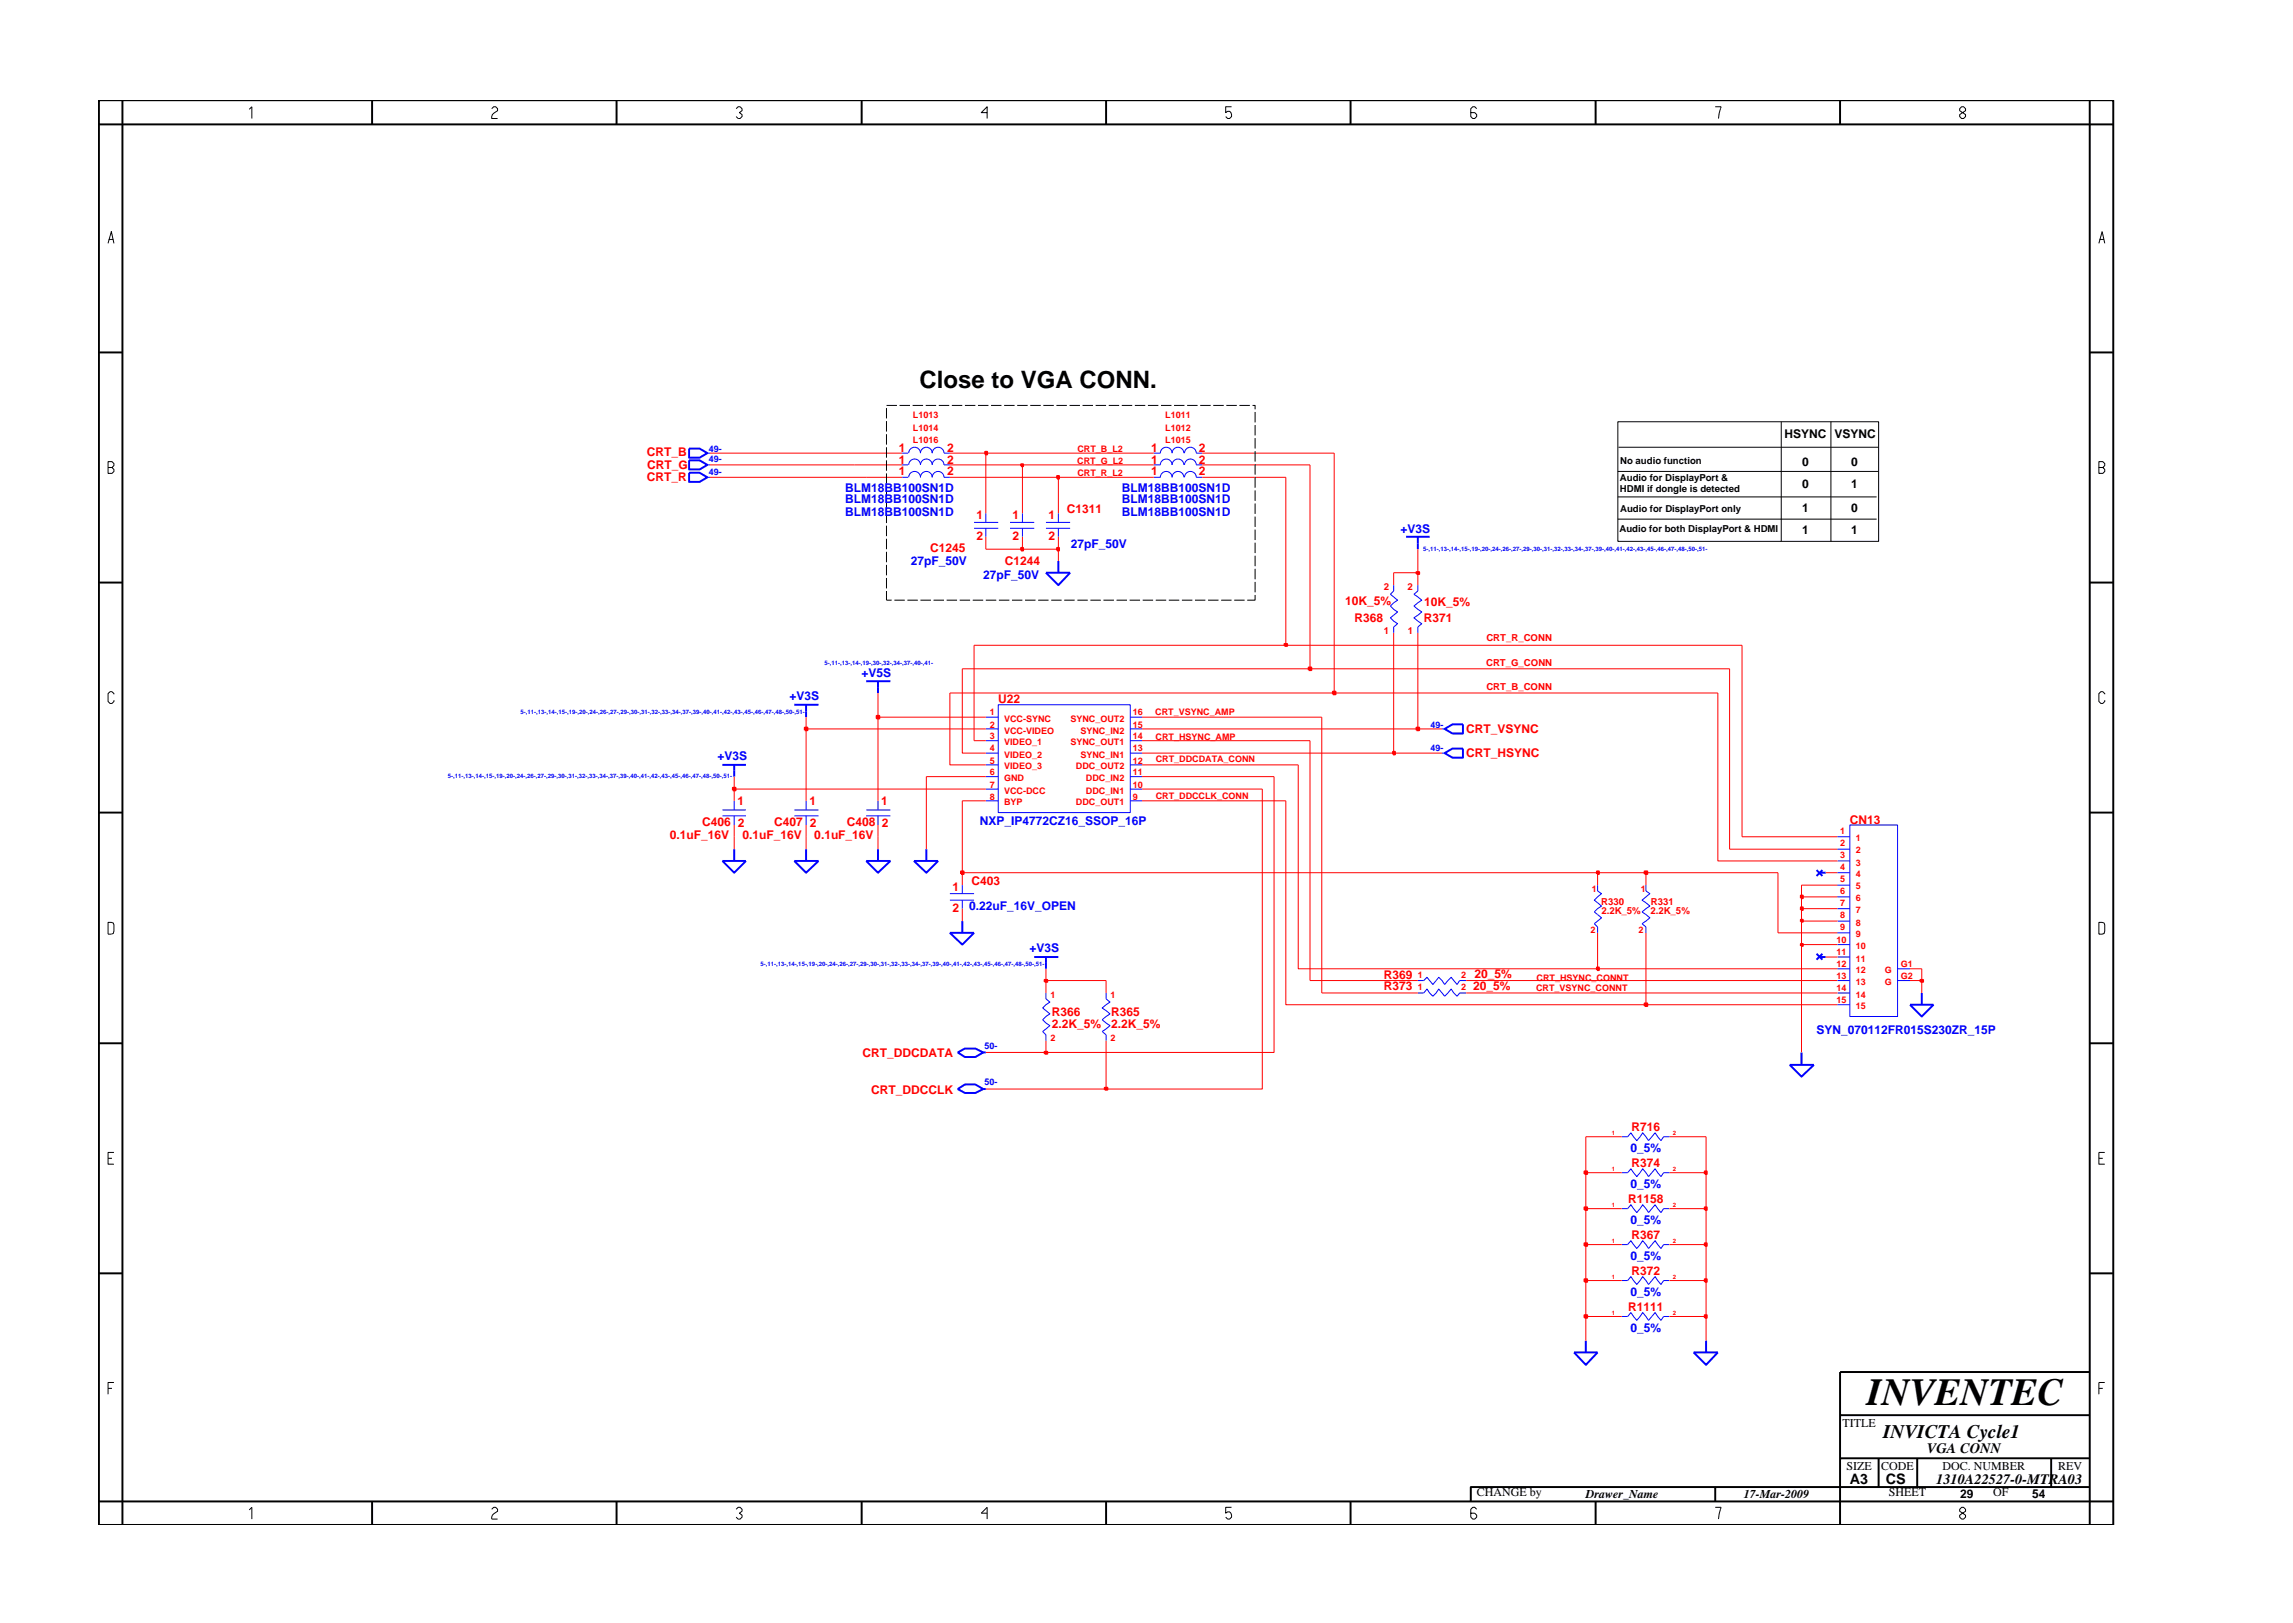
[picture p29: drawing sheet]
<svg xmlns="http://www.w3.org/2000/svg" width="297mm" height="210mm" viewBox="0 0 297 210" stroke-linecap="round" stroke-linejoin="round" font-family="sans-serif">
<defs><g id="words">
<text font-size="5" x="241.8" y="182">INVENTEC</text>
<text font-size="3.1" x="119.1" y="50.2">Close to VGA CONN.</text>
<text font-size="2.5" x="244" y="186.3">INVICTA Cycle1</text>
<g font-size="1.9">
<text x="249.6" y="188.2">VGA CONN</text>
<text x="239.6" y="192.2">A3</text>
<text x="244.3" y="192.3">CS</text>
<text x="250.8" y="192.2">1310A22527-0-MTRA03</text>
</g>
<g font-size="1.6" fill="#f00">
<text x="83.8" y="59.1">CRT_B</text>
<text x="116.4" y="58.5">1</text>
<text x="122.7" y="58.5">2</text>
<text x="149.1" y="58.5">1</text>
<text x="155.3" y="58.5">2</text>
<text x="83.8" y="62.3">CRT_R</text>
<text x="83.8" y="60.7">CRT_G</text>
<text x="116.4" y="61.6">1</text>
<text x="116.4" y="60.1">1</text>
<text x="122.7" y="61.6">2</text>
<text x="122.7" y="60.1">2</text>
<text x="149.1" y="61.6">1</text>
<text x="149.1" y="60.1">1</text>
<text x="155.3" y="61.6">2</text>
<text x="155.3" y="60.1">2</text>
<text x="120.5" y="71.5">C1245</text>
<text x="126.5" y="67.3">1</text>
<text x="126.5" y="69.9">2</text>
<text x="131.2" y="67.3">1</text>
<text x="131.2" y="69.9">2</text>
<text x="135.8" y="67.3">1</text>
<text x="135.8" y="69.9">2</text>
<text x="138.2" y="66.5">C1311</text>
<text x="130.2" y="73.2">C1244</text>
<text x="174.3" y="78.3">10K_5%</text>
<text x="175.5" y="80.5">R368</text>
<text x="184.4" y="80.5">R371</text>
<text x="184.5" y="78.5">10K_5%</text>
<text x="129.3" y="91.1">U22</text>
<text x="189.9" y="94.9">CRT_VSYNC</text>
<text x="189.9" y="98.1">CRT_HSYNC</text>
<text x="91" y="107">C406</text>
<text x="95.5" y="104.3">1</text>
<text x="95.6" y="107.1">2</text>
<text x="100.3" y="107">C407</text>
<text x="104.8" y="104.3">1</text>
<text x="104.9" y="107.1">2</text>
<text x="109.7" y="107">C408</text>
<text x="114.2" y="104.3">1</text>
<text x="114.2" y="107.1">2</text>
<text x="239.6" y="106.7">CN13</text>
<text x="86.8" y="108.7">0.1uF_16V</text>
<text x="96.2" y="108.7">0.1uF_16V</text>
<text x="105.5" y="108.7">0.1uF_16V</text>
<text x="123.4" y="115.4">1</text>
<text x="123.4" y="118.1">2</text>
<text x="125.8" y="114.6">C403</text>
<text x="136.3" y="131.6">R366</text>
<text x="144" y="131.6">R365</text>
<text x="179.3" y="128.2">R373</text>
<text x="179.3" y="126.8">R369</text>
<text x="190.8" y="128.2">20_5%</text>
<text x="191" y="126.7">20_5%</text>
<text x="111.7" y="136.9">CRT_DDCDATA</text>
<text x="136.3" y="133.1">2.2K_5%</text>
<text x="144" y="133.1">2.2K_5%</text>
<text x="112.9" y="141.7">CRT_DDCCLK</text>
<text x="211.4" y="146.5">R716</text>
<text x="210.9" y="155.8">R1158</text>
<text x="211.4" y="151.2">R374</text>
<text x="211.4" y="160.5">R367</text>
<text x="211.4" y="165.1">R372</text>
<text x="210.9" y="169.8">R1111</text>
</g>
<g font-size="1.6">
<text x="231.2" y="56.7">HSYNC</text>
<text x="237.6" y="56.7">VSYNC</text>
<text x="233.4" y="60.4">0</text>
<text x="233.4" y="63.3">0</text>
<text x="239.8" y="60.4">0</text>
<text x="239.8" y="63.3">1</text>
<text x="233.4" y="66.3">1</text>
<text x="233.4" y="69.2">1</text>
<text x="239.8" y="66.3">0</text>
<text x="239.8" y="69.2">1</text>
<text x="238.7" y="184.8">TITLE</text>
<text x="239.2" y="190.4">SIZE</text>
<text x="243.7" y="190.4">CODE</text>
<text x="251.6" y="190.4">DOC. NUMBER</text>
<text x="266.6" y="190.4">REV</text>
<text x="191.3" y="193.9">CHANGE by</text>
<text x="205.4" y="194.1">Drawer_Name</text>
<text x="225.9" y="194.1">17-Mar-2009</text>
<text x="244.7" y="193.9">SHEET</text>
<text x="253.9" y="194.1">29</text>
<text x="258.2" y="193.9">OF</text>
<text x="263.3" y="194.1">54</text>
</g>
<g font-size="1.6" fill="#00f">
<text x="109.5" y="63.7">BLM18BB100SN1D</text>
<text x="109.5" y="65.2">BLM18BB100SN1D</text>
<text x="145.3" y="65.2">BLM18BB100SN1D</text>
<text x="145.3" y="63.7">BLM18BB100SN1D</text>
<text x="109.5" y="66.8">BLM18BB100SN1D</text>
<text x="138.7" y="71">27pF_50V</text>
<text x="145.3" y="66.8">BLM18BB100SN1D</text>
<text x="181.4" y="69.1">+V3S</text>
<text x="118" y="73.2">27pF_50V</text>
<text x="127.4" y="75">27pF_50V</text>
<text x="111.6" y="87.7">+V5S</text>
<text x="102.3" y="90.7">+V3S</text>
<text x="93" y="98.5">+V3S</text>
<text x="126.9" y="106.9">NXP_IP4772CZ16_SSOP_16P</text>
<text x="125.5" y="117.9">0.22uF_16V_OPEN</text>
<text x="133.3" y="123.4">+V3S</text>
<text x="235.3" y="134">SYN_070112FR015S230ZR_15P</text>
<text x="211.2" y="149.2">0_5%</text>
<text x="211.2" y="153.9">0_5%</text>
<text x="211.2" y="158.5">0_5%</text>
<text x="211.2" y="167.8">0_5%</text>
<text x="211.2" y="163.2">0_5%</text>
<text x="211.2" y="172.5">0_5%</text>
</g>
<g font-size="1.2" fill="#00f">
<text x="91.8" y="59.8">49-</text>
<text x="91.8" y="58.5">49-</text>
<text x="91.8" y="61.6">49-</text>
<text x="185.3" y="94.3">49-</text>
<text x="185.3" y="97.3">49-</text>
<text x="127.5" y="135.9">50-</text>
<text x="127.5" y="140.5">50-</text>
</g>
<g font-size="1.2" fill="#f00">
<text x="118.3" y="54.2">L1013</text>
<text x="118.3" y="57.3">L1016</text>
<text x="118.3" y="55.8">L1014</text>
<text x="139.6" y="58.5">CRT_B_L2</text>
<text x="150.9" y="54.2">L1011</text>
<text x="150.9" y="57.3">L1015</text>
<text x="150.9" y="55.8">L1012</text>
<text x="139.5" y="60.1">CRT_G_L2</text>
<text x="139.6" y="61.7">CRT_R_L2</text>
<text x="179.3" y="76.4">2</text>
<text x="182.3" y="76.4">2</text>
<text x="179.3" y="82.2">1</text>
<text x="182.4" y="82.2">1</text>
<text x="192.5" y="83">CRT_R_CONN</text>
<text x="192.5" y="86.3">CRT_G_CONN</text>
<text x="192.5" y="89.4">CRT_B_CONN</text>
<text x="128.2" y="92.7">1</text>
<text x="128.2" y="94.3">2</text>
<text x="128.2" y="95.8">3</text>
<text x="130.1" y="93.5">VCC-SYNC</text>
<text x="130.1" y="95">VCC-VIDEO</text>
<text x="138.7" y="93.5">SYNC_OUT2</text>
<text x="140" y="95">SYNC_IN2</text>
<text x="146.8" y="94.3">15</text>
<text x="146.8" y="95.8">14</text>
<text x="146.8" y="92.7">16</text>
<text x="149.7" y="92.7">CRT_VSYNC_AMP</text>
<text x="149.7" y="95.8">CRT_HSYNC_AMP</text>
<text x="128.2" y="100.4">6</text>
<text x="128.2" y="97.3">4</text>
<text x="128.2" y="98.9">5</text>
<text x="130.1" y="101.2">GND</text>
<text x="130.1" y="96.5">VIDEO_1</text>
<text x="130.1" y="98.2">VIDEO_2</text>
<text x="130.1" y="99.7">VIDEO_3</text>
<text x="138.7" y="96.5">SYNC_OUT1</text>
<text x="139.4" y="99.7">DDC_OUT2</text>
<text x="140" y="98.2">SYNC_IN1</text>
<text x="140.7" y="101.2">DDC_IN2</text>
<text x="146.8" y="100.4">11</text>
<text x="146.8" y="98.9">12</text>
<text x="146.8" y="97.3">13</text>
<text x="149.7" y="98.8">CRT_DDCDATA_CONN</text>
<text x="128.2" y="103.6">8</text>
<text x="128.2" y="102.1">7</text>
<text x="130.1" y="104.3">BYP</text>
<text x="130.1" y="102.8">VCC-DCC</text>
<text x="139.4" y="104.3">DDC_OUT1</text>
<text x="140.7" y="102.8">DDC_IN1</text>
<text x="146.8" y="102.1">10</text>
<text x="146.8" y="103.6">9</text>
<text x="149.7" y="103.5">CRT_DDCCLK_CONN</text>
<text x="238.4" y="111.1">3</text>
<text x="238.4" y="112.7">4</text>
<text x="238.4" y="108.1">1</text>
<text x="238.4" y="109.6">2</text>
<text x="240.4" y="110.5">2</text>
<text x="240.4" y="112.1">3</text>
<text x="240.4" y="113.7">4</text>
<text x="240.4" y="109">1</text>
<text x="206.2" y="115.6">1</text>
<text x="207.4" y="117.3">R330</text>
<text x="207.4" y="118.4">2.2K_5%</text>
<text x="212.5" y="115.6">1</text>
<text x="213.8" y="118.4">2.2K_5%</text>
<text x="213.9" y="117.3">R331</text>
<text x="238.4" y="114.2">5</text>
<text x="238.4" y="115.8">6</text>
<text x="238.4" y="117.4">7</text>
<text x="238.4" y="118.9">8</text>
<text x="240.4" y="115.2">5</text>
<text x="240.4" y="116.8">6</text>
<text x="240.4" y="118.3">7</text>
<text x="240.4" y="119.9">8</text>
<text x="206.1" y="120.8">2</text>
<text x="212.2" y="120.9">2</text>
<text x="237.9" y="122.2">10</text>
<text x="237.9" y="123.7">11</text>
<text x="237.9" y="125.3">12</text>
<text x="238.4" y="120.4">9</text>
<text x="240.4" y="121.4">9</text>
<text x="240.4" y="123">10</text>
<text x="240.4" y="124.6">11</text>
<text x="246.2" y="125.3">G1</text>
<text x="136.1" y="129.3">1</text>
<text x="143.9" y="129.3">1</text>
<text x="183.7" y="128.2">1</text>
<text x="183.7" y="126.7">1</text>
<text x="189.3" y="128.2">2</text>
<text x="189.3" y="126.7">2</text>
<text x="199" y="128.4">CRT_VSYNC_CONNT</text>
<text x="199.1" y="127">CRT_HSYNC_CONNT</text>
<text x="237.9" y="126.9">13</text>
<text x="237.9" y="128.4">14</text>
<text x="237.9" y="130">15</text>
<text x="240.4" y="126.1">12</text>
<text x="240.4" y="127.6">13</text>
<text x="240.4" y="129.2">14</text>
<text x="240.4" y="130.8">15</text>
<text x="244.1" y="126.1">G</text>
<text x="244.1" y="127.6">G</text>
<text x="246.2" y="126.9">G2</text>
<text x="136.1" y="134.8">2</text>
<text x="143.9" y="134.8">2</text>
</g>
<g font-size="1.2">
<text x="209.9" y="62.3">Audio for DisplayPort &amp;</text>
<text x="209.9" y="63.7">HDMI if dongle is detected</text>
<text x="209.9" y="60.1">No audio function</text>
<text x="209.8" y="68.9">Audio for both DisplayPort &amp; HDMI</text>
<text x="209.9" y="66.4">Audio for DisplayPort only</text>
</g>
<g font-size=".8" fill="#00f">
<text x="184.3" y="71.4">5-,11-,13-,14-,15-,19-,20-,24-,26-,27-,29-,30-,31-,32-,33-,34-,37-,39-,40-,41-,42-,43-,45-,46-,47-,48-,50-,51-</text>
<text x="106.8" y="86.1">5-,11-,13-,14-,19-,30-,32-,34-,37-,40-,41-</text>
<text x="67.4" y="92.5">5-,11-,13-,14-,15-,19-,20-,24-,26-,27-,29-,30-,31-,32-,33-,34-,37-,39-,40-,41-,42-,43-,45-,46-,47-,48-,50-,51-</text>
<text x="58" y="100.8">5-,11-,13-,14-,15-,19-,20-,24-,26-,27-,29-,30-,31-,32-,33-,34-,37-,39-,40-,41-,42-,43-,45-,46-,47-,48-,50-,51-</text>
<text x="98.5" y="125.1">5-,11-,13-,14-,15-,19-,20-,24-,26-,27-,29-,30-,31-,32-,33-,34-,37-,39-,40-,41-,42-,43-,45-,46-,47-,48-,50-,51-</text>
</g>
<g font-size=".8" fill="#f00">
<text x="208.8" y="147">1</text>
<text x="216.7" y="147">2</text>
<text x="208.8" y="151.7">1</text>
<text x="216.7" y="151.7">2</text>
<text x="208.8" y="161">1</text>
<text x="208.8" y="156.3">1</text>
<text x="216.7" y="161">2</text>
<text x="216.7" y="156.3">2</text>
<text x="208.8" y="165.6">1</text>
<text x="216.7" y="165.6">2</text>
<text x="208.8" y="170.3">1</text>
<text x="216.7" y="170.3">2</text>
</g>
</g></defs>
<g fill="none" stroke="#00f" stroke-width=".13">
<path d="M91.6 58.7h.4M116.9 58.7h.7M117.7 58.7a.76 .76 0 0 1 .8-.8 .76 .76 0 0 1 .7 .8 .76 .76 0 0 1 .8-.8 .76 .76 0 0 1 .8 .8 .76 .76 0 0 1 .7-.8 .76 .76 0 0 1 .8 .8h.7M149.5 58.7h.8a.76 .76 0 0 1 .8-.8 .76 .76 0 0 1 .7 .8 .76 .76 0 0 1 .8-.8 .76 .76 0 0 1 .8 .8M153.4 58.7a.76 .76 0 0 1 .8-.8 .76 .76 0 0 1 .8 .8h.7M91.6 60.2h.4M91.6 61.8h.4M116.9 60.2h.7M116.9 61.8h.7M117.7 60.2a.76 .76 0 0 1 .8-.7 .76 .76 0 0 1 .7 .7 .76 .76 0 0 1 .8-.7 .76 .76 0 0 1 .8 .7 .76 .76 0 0 1 .7-.7 .76 .76 0 0 1 .8 .7h.7M117.7 61.8a.76 .76 0 0 1 .8-.7 .76 .76 0 0 1 .7 .7 .76 .76 0 0 1 .8-.7 .76 .76 0 0 1 .8 .7 .76 .76 0 0 1 .7-.7 .76 .76 0 0 1 .8 .7h.7M126.2 67.7h3.1"/>
<path d="M126.2 68.4h3.1M127.7 66.5v1.2M127.7 68.4v1.1M130.8 68.4h3.2M130.8 67.7h3.2M132.4 66.5v1.2M132.4 68.4v1.1M135.5 68.4h3.1M135.5 67.7h3.1M137.1 66.5v1.2M137.1 68.4v1.1M149.5 61.8h.8a.76 .76 0 0 1 .8-.7 .76 .76 0 0 1 .7 .7 .76 .76 0 0 1 .8-.7 .76 .76 0 0 1 .8 .7"/>
<path d="M149.5 60.2h.8a.76 .76 0 0 1 .8-.7 .76 .76 0 0 1 .7 .7 .76 .76 0 0 1 .8-.7 .76 .76 0 0 1 .8 .7M153.4 60.2a.76 .76 0 0 1 .8-.7 .76 .76 0 0 1 .8 .7h.7M153.4 61.8a.76 .76 0 0 1 .8-.7 .76 .76 0 0 1 .8 .7h.7M180.5 75.8v.8l-.4 .4 .9 .8-.9 .7 .9 .8-.9 .7 .9 .8-.5 .4v.8M183.7 75.8v.8l-.5 .4 1 .8-1 .7 1 .8-1 .7 1 .8-.5 .4v.8M127.7 92.9h1.6M127.7 96h1.6M127.7 99.1h1.6M127.7 94.4h1.6M127.7 97.6h1.6M129.3 91.3h17.1v14h-17.1zM146.4 92.9h1.5"/>
<path d="M146.4 96h1.5M146.4 99.1h1.5M146.4 94.4h1.5M146.4 97.6h1.5M186.8 94.4h.3M186.8 97.6h.3M93.6 104.9h3M93.6 105.7h3M95.1 103.7v1.2M95.1 105.7v1.2M102.9 104.9h3.1M102.9 105.7h3.1"/>
<path d="M104.4 103.7v1.2M104.4 105.7v1.2M112.2 104.9h3.1M112.2 105.7h3.1M113.7 103.7v1.2M113.7 105.7v1.2M123 116.6h3.2M123 115.8h3.2M124.7 114.7v1.1M124.7 116.6v1.1M127.7 102.2h1.6M127.7 100.6h1.6"/>
<path d="M127.7 103.7h1.6M146.4 102.2h1.5M146.4 100.6h1.5M146.4 103.7h1.5M207 114.7v.7l.5 .4-1 .8 1 .8-1 .7 1 .8-1 .8 .5 .4v.7M213.2 114.7v.7l.5 .4-1 .8 1 .8-1 .7 1 .8-1 .8 .5 .4v.7M238 110h1.6M238 108.4h1.6M238 111.5h1.6M238 114.7h1.6M238 117.7h1.6M238 113.1h1.6"/>
<path d="M238 116.2h1.6M238 119.3h1.6M239.6 106.9h6.2v24.8h-6.2zM135.5 128.6v.8l.5 .4-.9 .8 .9 .7-.9 .8 .9 .8-.9 .7 .4 .5v.7M143.3 128.6v.8l.5 .4-1 .8 1 .7-1 .8 1 .8-1 .7 .5 .5v.7M183.7 128.6h.7l.5-.5 .7 1 .8-1 .7 1 .9-1 .8 1 .3-.5h.8M183.7 127h.7l.5-.4 .7 .9 .8-.9 .7 .9 .9-.9 .8 .9 .3-.5h.8M238 120.8h1.6M238 124h1.6M238 127h1.6M238 122.4h1.6M238 125.5h1.6"/>
<path d="M238 128.6h1.6M238 130.2h1.6M245.8 127h1.6M245.8 125.5h1.6M210.1 147.3h.7l.5-.5 .7 1 .8-1 .8 1 .8-1 .8 1 .3-.5h.8M210.1 156.6h.7l.5-.5 .7 1 .8-1 .8 1 .8-1 .8 1 .3-.5h.8M210.1 151.9h.7l.5-.5 .7 1 .8-1 .8 1 .8-1 .8 1 .3-.5h.8M210.1 170.5h.7l.5-.5 .7 1.1 .8-1.1 .8 1.1 .8-1.1 .8 1.1 .3-.6h.8M210.1 165.9h.7l.5-.5 .7 1 .8-1 .8 1 .8-1 .8 1 .3-.5h.8M210.1 161.2h.7l.5-.5 .7 1 .8-1 .8 1 .8-1 .8 1 .3-.5h.8"/>
</g>
<g fill="none" stroke="#00f" stroke-width=".25">
<path d="M89.3 58.1h1.3l1 .6-1 .6h-1.3zM89.3 59.6h1.3l1 .6-1 .6h-1.3zM89.3 61.2h1.3l1 .6-1 .6h-1.3zM135.5 74.2h3.1l-1.5 1.6zM137.1 72.7v1.5M182.1 69.5h3.1M183.7 69.5v1.6M93.6 99.1h3M95.1 99.1v1.5M102.9 91.3h3.1M104.4 91.3v1.6M112.2 88.3h3.1"/>
<path d="M113.7 88.3v1.5M187.1 94.4l1.1-.6h1.3v1.2h-1.3zM187.1 97.6l1.1-.6h1.3v1.2h-1.3zM93.6 111.5h3l-1.5 1.6zM95.1 110v1.5M102.9 111.5h3.1l-1.6 1.6zM104.4 110v1.5M112.2 111.5h3.1l-1.6 1.6zM113.7 110v1.5M118.4 111.5h3.1l-1.5 1.6zM120 110v1.5M124.7 119.3v1.5"/>
<path d="M235.3 112.7l.8 .8M235.7 113.1h.8M236.1 112.7l-.8 .8M123 120.8h3.2l-1.5 1.6zM124.1 136.3l.9-.5h1.4l1 .5-1 .6h-1.4zM127.4 136.3h.3M134 124h3.1M135.5 124v1.5M231.8 138h3.2l-1.6 1.5zM233.4 136.3v1.7M235.3 123.6l.8 .7M235.7 124h.8"/>
<path d="M236.1 123.6l-.8 .7M247.4 130.2h3.1l-1.6 1.5zM248.9 128.6v1.6M124.1 141.1l.9-.6h1.4l1 .6-1 .5h-1.4zM127.4 141.1h.3M203.9 175.2h3.1l-1.6 1.6zM205.4 173.7v1.5M219.4 175.2h3.1l-1.5 1.6zM221 173.7v1.5"/>
</g>
<path d="M205.4 170.5v3.2M221 170.5v3.2" fill="none" stroke="#f00" stroke-width=".13"/>
<path d="M205.3 170.4h.3v.3h-.3z" fill="#8e2323"/>
<path d="M205.3 170.4h.3v.3h-.3z" fill="none" stroke="#f00" stroke-width=".25"/>
<path d="M205.4 165.9v4.6h4.7M216.3 170.5h4.7" fill="none" stroke="#f00" stroke-width=".13"/>
<path d="M220.8 170.4h.3v.3h-.3z" fill="#8e2323"/>
<path d="M220.8 170.4h.3v.3h-.3z" fill="none" stroke="#f00" stroke-width=".25"/>
<path d="M221 165.9v4.6" fill="none" stroke="#f00" stroke-width=".13"/>
<path d="M205.3 165.7h.3v.4h-.3z" fill="#8e2323"/>
<path d="M205.3 165.7h.3v.4h-.3z" fill="none" stroke="#f00" stroke-width=".25"/>
<path d="M205.4 161.2v4.7h4.7M216.3 165.9h4.7" fill="none" stroke="#f00" stroke-width=".13"/>
<path d="M220.8 165.7h.3v.4h-.3z" fill="#8e2323"/>
<path d="M220.8 165.7h.3v.4h-.3z" fill="none" stroke="#f00" stroke-width=".25"/>
<path d="M221 161.2v4.7" fill="none" stroke="#f00" stroke-width=".13"/>
<path d="M205.3 161.1h.3v.3h-.3z" fill="#8e2323"/>
<path d="M205.3 161.1h.3v.3h-.3z" fill="none" stroke="#f00" stroke-width=".25"/>
<path d="M205.4 156.6v4.6h4.7M216.3 161.2h4.7" fill="none" stroke="#f00" stroke-width=".13"/>
<path d="M220.8 161.1h.3v.3h-.3z" fill="#8e2323"/>
<path d="M220.8 161.1h.3v.3h-.3z" fill="none" stroke="#f00" stroke-width=".25"/>
<path d="M221 156.6v4.6" fill="none" stroke="#f00" stroke-width=".13"/>
<path d="M205.3 156.4h.3v.3h-.3z" fill="#8e2323"/>
<path d="M205.3 156.4h.3v.3h-.3z" fill="none" stroke="#f00" stroke-width=".25"/>
<path d="M205.4 151.9v4.7h4.7M216.3 156.6h4.7" fill="none" stroke="#f00" stroke-width=".13"/>
<path d="M220.8 156.4h.3v.3h-.3z" fill="#8e2323"/>
<path d="M220.8 156.4h.3v.3h-.3z" fill="none" stroke="#f00" stroke-width=".25"/>
<path d="M221 151.9v4.7" fill="none" stroke="#f00" stroke-width=".13"/>
<path d="M205.3 151.8h.3v.3h-.3z" fill="#8e2323"/>
<path d="M205.3 151.8h.3v.3h-.3z" fill="none" stroke="#f00" stroke-width=".25"/>
<path d="M205.4 147.3v4.6h4.7M216.3 151.9h4.7" fill="none" stroke="#f00" stroke-width=".13"/>
<path d="M220.8 151.8h.3v.3h-.3z" fill="#8e2323"/>
<path d="M220.8 151.8h.3v.3h-.3z" fill="none" stroke="#f00" stroke-width=".25"/>
<path d="M127.7 141.1h15.6M205.4 147.3h4.7M216.3 147.3h4.7v4.6" fill="none" stroke="#f00" stroke-width=".13"/>
<path d="M143.1 140.9h.4v.3h-.4z" fill="#8e2323"/>
<path d="M143.1 140.9h.4v.3h-.4z" fill="none" stroke="#f00" stroke-width=".25"/>
<path d="M163.5 102.2v38.9h-20.2v-6.3M127.7 136.3h7.8" fill="none" stroke="#f00" stroke-width=".13"/>
<path d="M135.3 136.3h.4v.2h-.4z" fill="#8e2323"/>
<path d="M135.3 136.3h.4v.2h-.4z" fill="none" stroke="#f00" stroke-width=".25"/>
<path d="M165 100.6v35.7h-29.5v-1.5M166.6 103.7v26.5h46.6M233.4 122.4v13.9" fill="none" stroke="#f00" stroke-width=".13"/>
<path d="M213 130h.4v.3h-.4z" fill="#8e2323"/>
<path d="M213 130h.4v.3h-.4z" fill="none" stroke="#f00" stroke-width=".25"/>
<path d="M171.2 92.9v35.7h12.5M135.5 127v1.6M143.3 127v1.6M189.9 128.6h48.1M213.2 120.8v9.4h24.8M248.9 127v1.6" fill="none" stroke="#f00" stroke-width=".13"/>
<path d="M135.3 126.9h.4v.3h-.4z" fill="#8e2323"/>
<path d="M135.3 126.9h.4v.3h-.4z" fill="none" stroke="#f00" stroke-width=".25"/>
<path d="M169.7 96v31h14M135.5 125.5v1.5h7.8M189.9 127h48.1M247.4 127h1.5" fill="none" stroke="#f00" stroke-width=".13"/>
<path d="M248.8 126.9h.3v.3h-.3z" fill="#8e2323"/>
<path d="M248.8 126.9h.3v.3h-.3z" fill="none" stroke="#f00" stroke-width=".25"/>
<path d="M168.2 99.1v26.4h38.8M248.9 125.5v1.5" fill="none" stroke="#f00" stroke-width=".13"/>
<path d="M206.9 125.3h.2v.4h-.2z" fill="#8e2323"/>
<path d="M206.9 125.3h.2v.4h-.2z" fill="none" stroke="#f00" stroke-width=".25"/>
<path d="M207 120.8v4.7h31M236.5 124h1.5M247.4 125.5h1.5" fill="none" stroke="#f00" stroke-width=".13"/>
<path d="M233.3 122.3h.2v.2h-.2z" fill="#8e2323"/>
<path d="M233.3 122.3h.2v.2h-.2z" fill="none" stroke="#f00" stroke-width=".25"/>
<path d="M124.7 117.7v1.6M230.3 113.1v7.7h7.7M233.4 119.3v3.1h4.6" fill="none" stroke="#f00" stroke-width=".13"/>
<path d="M233.3 119.2h.2v.2h-.2z" fill="#8e2323"/>
<path d="M233.3 119.2h.2v.2h-.2z" fill="none" stroke="#f00" stroke-width=".25"/>
<path d="M233.4 117.7v1.6h4.6" fill="none" stroke="#f00" stroke-width=".13"/>
<path d="M233.3 117.5h.2v.4h-.2z" fill="#8e2323"/>
<path d="M233.3 117.5h.2v.4h-.2z" fill="none" stroke="#f00" stroke-width=".25"/>
<path d="M233.4 116.2v1.5h4.6" fill="none" stroke="#f00" stroke-width=".13"/>
<path d="M233.3 116h.2v.4h-.2z" fill="#8e2323"/>
<path d="M233.3 116h.2v.4h-.2z" fill="none" stroke="#f00" stroke-width=".25"/>
<path d="M124.7 113.1v1.6M207 113.1v1.6M213.2 113.1v1.6M238 114.7h-4.6v1.5h4.6" fill="none" stroke="#f00" stroke-width=".13"/>
<path d="M124.5 112.9h.3v.3h-.3z" fill="#8e2323"/>
<path d="M124.5 112.9h.3v.3h-.3z" fill="none" stroke="#f00" stroke-width=".25"/>
<path d="M124.7 103.7v9.4h82.3" fill="none" stroke="#f00" stroke-width=".13"/>
<path d="M206.9 112.9h.2v.3h-.2z" fill="#8e2323"/>
<path d="M206.9 112.9h.2v.3h-.2z" fill="none" stroke="#f00" stroke-width=".25"/>
<path d="M207 113.1h6.2" fill="none" stroke="#f00" stroke-width=".13"/>
<path d="M213 112.9h.4v.3h-.4z" fill="#8e2323"/>
<path d="M213 112.9h.4v.3h-.4z" fill="none" stroke="#f00" stroke-width=".25"/>
<g fill="none" stroke="#f00" stroke-width=".13">
<path d="M104.4 94.4v9.3M113.7 92.9v10.8M222.5 89.8v21.7h15.5M224.1 86.6v23.4h13.9M225.7 83.6v24.8h12.3M95.1 106.9v3.1M95.1 102.2v1.5M104.4 106.9v3.1M113.7 106.9v3.1M120 100.6v9.4M124.7 103.7h3M147.9 103.7h18.7"/>
<path d="M213.2 113.1h17.1M236.5 113.1h1.5"/>
</g>
<path d="M94.9 102.1h.4v.3h-.4z" fill="#8e2323"/>
<path d="M94.9 102.1h.4v.3h-.4z" fill="none" stroke="#f00" stroke-width=".25"/>
<path d="M123 89.8v9.3h4.7M124.7 86.6v11h3M147.9 99.1h20.3M147.9 97.6h32.6M95.1 100.6v1.6h32.6M120 100.6h7.7M147.9 102.2h15.6M147.9 100.6h17.1" fill="none" stroke="#f00" stroke-width=".13"/>
<path d="M180.5 97.4h.2v.3h-.2z" fill="#8e2323"/>
<path d="M180.5 97.4h.2v.3h-.2z" fill="none" stroke="#f00" stroke-width=".25"/>
<path d="M126.2 83.6v12.4h1.5M147.9 96h21.8M180.5 82v15.6h6.3" fill="none" stroke="#f00" stroke-width=".13"/>
<path d="M104.3 94.3h.3v.3h-.3z" fill="#8e2323"/>
<path d="M104.3 94.3h.3v.3h-.3z" fill="none" stroke="#f00" stroke-width=".25"/>
<path d="M104.4 92.9v1.5h23.3M147.9 94.4h35.8" fill="none" stroke="#f00" stroke-width=".13"/>
<path d="M183.5 94.3h.3v.3h-.3z" fill="#8e2323"/>
<path d="M183.5 94.3h.3v.3h-.3z" fill="none" stroke="#f00" stroke-width=".25"/>
<path d="M183.7 82v12.4h3.1" fill="none" stroke="#f00" stroke-width=".13"/>
<path d="M113.6 92.7h.3v.4h-.3z" fill="#8e2323"/>
<path d="M113.6 92.7h.3v.4h-.3z" fill="none" stroke="#f00" stroke-width=".25"/>
<path d="M113.7 89.8v3.1h14M123 89.8h49.8M147.9 92.9h23.3" fill="none" stroke="#f00" stroke-width=".13"/>
<path d="M172.7 89.6h.3v.3h-.3z" fill="#8e2323"/>
<path d="M172.7 89.6h.3v.3h-.3z" fill="none" stroke="#f00" stroke-width=".25"/>
<path d="M172.8 58.7v31.1h49.7M124.7 86.6h45" fill="none" stroke="#f00" stroke-width=".13"/>
<path d="M169.5 86.5h.4v.3h-.4z" fill="#8e2323"/>
<path d="M169.5 86.5h.4v.3h-.4z" fill="none" stroke="#f00" stroke-width=".25"/>
<path d="M169.7 60.2v26.4h54.4M126.2 83.6h40.4" fill="none" stroke="#f00" stroke-width=".13"/>
<path d="M166.4 83.4h.3v.3h-.3z" fill="#8e2323"/>
<path d="M166.4 83.4h.3v.3h-.3z" fill="none" stroke="#f00" stroke-width=".25"/>
<path d="M166.6 61.8v21.8h59.1M183.7 75.8v-1.6h-3.2v1.6" fill="none" stroke="#f00" stroke-width=".13"/>
<path d="M183.5 74.1h.3v.3h-.3z" fill="#8e2323"/>
<path d="M183.5 74.1h.3v.3h-.3z" fill="none" stroke="#f00" stroke-width=".25"/>
<path d="M127.7 69.5v1.6h4.7M137.1 71.1v1.6M183.7 71.1v3.1" fill="none" stroke="#f00" stroke-width=".13"/>
<path d="M132.3 71h.2v.3h-.2z" fill="#8e2323"/>
<path d="M132.3 71h.2v.3h-.2z" fill="none" stroke="#f00" stroke-width=".25"/>
<path d="M132.4 69.5v1.6h4.7" fill="none" stroke="#f00" stroke-width=".13"/>
<path d="M136.9 71h.3v.3h-.3z" fill="#8e2323"/>
<path d="M136.9 71h.3v.3h-.3z" fill="none" stroke="#f00" stroke-width=".25"/>
<path d="M127.7 58.7v7.8M92 61.8h24.9M123 61.8h14.1v4.7M132.4 60.2v6.3M137.1 69.5v1.6" fill="none" stroke="#f00" stroke-width=".13"/>
<path d="M136.9 61.7h.3v.3h-.3z" fill="#8e2323"/>
<path d="M136.9 61.7h.3v.3h-.3z" fill="none" stroke="#f00" stroke-width=".25"/>
<path d="M92 60.2h24.9M123 60.2h9.4M137.1 61.8h12.4M155.7 61.8h10.9" fill="none" stroke="#f00" stroke-width=".13"/>
<path d="M132.3 60.1h.2v.3h-.2z" fill="#8e2323"/>
<path d="M132.3 60.1h.2v.3h-.2z" fill="none" stroke="#f00" stroke-width=".25"/>
<path d="M92 58.7h24.9M123 58.7h4.7M132.4 60.2h17.1M155.7 60.2h14" fill="none" stroke="#f00" stroke-width=".13"/>
<path d="M127.6 58.5h.3v.4h-.3z" fill="#8e2323"/>
<path d="M127.6 58.5h.3v.4h-.3z" fill="none" stroke="#f00" stroke-width=".25"/>
<path d="M127.7 58.7h21.8M155.7 58.7h17.1" fill="none" stroke="#f00" stroke-width=".13"/>
<g fill="none" stroke="#000" stroke-width=".25">
<path d="M12.8 13h261v184.6h-261zM15.9 13v184.6M48.2 13v3.1M79.9 13v3.1M111.6 13v3.1M143.3 13v3.1M174.9 13v3.1M206.7 13v3.1M238.4 13v3.1M270.7 13v184.6M273.8 16.1h-261M12.8 45.7h3.1"/>
<path d="M270.7 45.7h3.1M12.8 75.5h3.1M270.7 75.5h3.1M12.8 105.3h3.1M270.7 105.3h3.1M12.8 135.2h3.1M270.7 135.2h3.1M12.8 165h3.1M270.7 177.7h-32.3v19.9M270.7 165h3.1M48.2 194.5v3.1M79.9 194.5v3.1"/>
<path d="M111.6 194.5v3.1M143.3 194.5v3.1M174.9 194.5v3.1M206.7 194.5v3.1M222.2 192.6v1.9M238.4 183.3h32.3M238.4 188.9h32.3M243.4 188.9v3.7M248.4 188.9v3.7M265.7 188.9v3.7M270.7 192.6h-80.2v1.9M273.8 194.5h-261"/>
</g>
<g fill="none" stroke="#000" stroke-width=".13">
<path d="M32.3 14.2l.3-.4v1.6M63.7 14.1l.3-.3h.2l.3 .3v.2l-.5 .4-.3 .4v.3h.8M95.4 14.1l.2-.3h.3l.2 .3v.2l-.3 .3 .3 .2v.3l-.2 .3h-.3l-.2-.3M127.9 14.6h-.8l.8-.8v1.6M159.5 13.8h-.7v.8l.2-.2a.5 .5 0 0 1 .5 .7l-.2 .3h-.3l-.2-.3M191.3 14.1l-.3-.3h-.2l-.3 .3v1l.3 .3h.2l.3-.3v-.3l-.3-.2h-.5M222.2 13.8h.8l-.4 1.6M253.9 14.1l.2-.3h.3l.2 .3v.2l-.7 .5v.3l.2 .3h.3l.2-.3v-.3l-.7-.5zM14 31.5l.4-1.5 .4 1.5M14.1 31h.6M272 31h.6M272.7 31.5l-.4-1.5-.4 1.5"/>
<path d="M14 59.8h.5l.3 .3v.2l-.3 .3 .3 .2v.3l-.3 .2h-.5zM114.8 52.9v1.3M114.8 54.6v1.3M114.8 56.2v1.4M114.8 57.9v1.4M114.8 59.6v1.4M114.8 52.5h1.4M116.5 52.5h1.4M118.2 52.5h1.4M119.9 52.5h1.4M121.6 52.5h1.4M123.3 52.5h1.4"/>
<path d="M125 52.5h1.4M126.7 52.5h1.3M128.4 52.5h1.3M130.1 52.5h1.3M131.8 52.5h1.3M133.5 52.5h1.3M135.2 52.5h1.3M136.8 52.5h1.4M138.5 52.5h1.4M140.2 52.5h1.4M141.9 52.5h1.4M143.6 52.5h1.4"/>
<path d="M145.3 52.5h1.4M147 52.5h1.4M148.7 52.5h1.4M150.4 52.5h1.4M152.1 52.5h1.3M153.8 52.5h1.3M155.5 52.5h1.3M157.2 52.5h1.3M158.9 52.5h1.3M160.6 52.5h1.3M162.2 52.5h.4v.5M162.6 53.4v1.3"/>
<path d="M162.6 55.1v1.3M162.6 56.8v1.3M162.6 58.4v1.4M209.6 54.6h33.8v15.5h-33.8zM209.7 57.9h33.7M230.7 54.6v15.5M237.2 54.6v15.5M14 60.6h.5M114.8 76.6v1.2h.7M114.8 61.3v1.4M114.8 63v1.4M114.8 64.7v1.4"/>
<path d="M114.8 66.4v1.4M114.8 68.1v1.4M114.8 69.8v1.3M114.8 71.5v1.3M114.8 73.2v1.3M114.8 74.9v1.3M115.9 77.8h1.3M117.5 77.8h1.4M119.2 77.8h1.4M120.9 77.8h1.4M122.6 77.8h1.4M124.3 77.8h1.4"/>
<path d="M126 77.8h1.4M127.7 77.8h1.4M129.4 77.8h1.4M131.1 77.8h1.3M132.8 77.8h1.3M134.5 77.8h1.3M136.2 77.8h1.3M137.9 77.8h1.3M139.6 77.8h1.3M141.3 77.8h1.3M142.9 77.8h1.4M144.6 77.8h1.4"/>
<path d="M146.3 77.8h1.4M148 77.8h1.4M149.7 77.8h1.4M151.4 77.8h1.4M153.1 77.8h1.4M154.8 77.8h1.4M156.5 77.8h1.3M158.2 77.8h1.3M159.9 77.8h1.3M162.6 77.1v.7h-1M162.6 60.1v1.4M162.6 61.8v1.4"/>
<path d="M162.6 63.5v1.4M162.6 65.2v1.4M162.6 66.9v1.4M162.6 68.6v1.4M162.6 70.3v1.4M162.6 72v1.3M162.6 73.7v1.3M162.6 75.4v1.3M209.6 61.1h33.8M209.6 67.3h33.5M209.6 64.4h33.5M271.9 60.6h.5l.3-.3v-.2l-.3-.3h-.5v1.5h.5l.3-.2v-.3l-.3-.2"/>
<path d="M14.8 89.9l-.3-.3h-.2l-.3 .3v1l.3 .2h.2l.3-.2v-.2M272.7 89.9l-.3-.3h-.3l-.2 .3v1l.2 .2h.3l.3-.2v-.2M14 119.5l.7 .1 .1 .2-.1 1.1-.7 .1zM271.9 119.5l.7 .1 .1 .2-.1 1.1-.7 .1zM14 150.1h.5M14.8 149.3h-.8v1.5h.8M271.9 150.1h.5M272.7 149.3h-.8v1.5h.8M14 179.9h.5M14.8 179.1h-.8v1.5M271.9 179.9h.5M272.7 179.1h-.8v1.5"/>
<path d="M32.3 195.6l.3-.3v1.5M63.7 195.5l.3-.2h.2l.3 .2v.3l-.7 .5-.1 .2v.3h.8M95.4 195.5l.2-.2h.3l.2 .2v.3l-.3 .2 .3 .3v.2l-.2 .3h-.3l-.2-.3M127.9 196h-.8l.8-.7v1.5M159.5 195.3h-.7v.7l.2-.1a.5 .5 0 0 1 .5 .6l-.2 .3h-.3l-.2-.3M191.3 195.5l-.3-.2h-.2l-.3 .2v1l.3 .3h.2l.3-.3v-.2l-.3-.3h-.5M222.2 195.3h.8l-.4 1.5M254.1 195.3l-.2 .2v.3l.7 .5v.2l-.2 .3h-.3l-.2-.3v-.2l.7-.5v-.3l-.2-.2z"/>
</g>
<use href="#words"/>
</svg>
